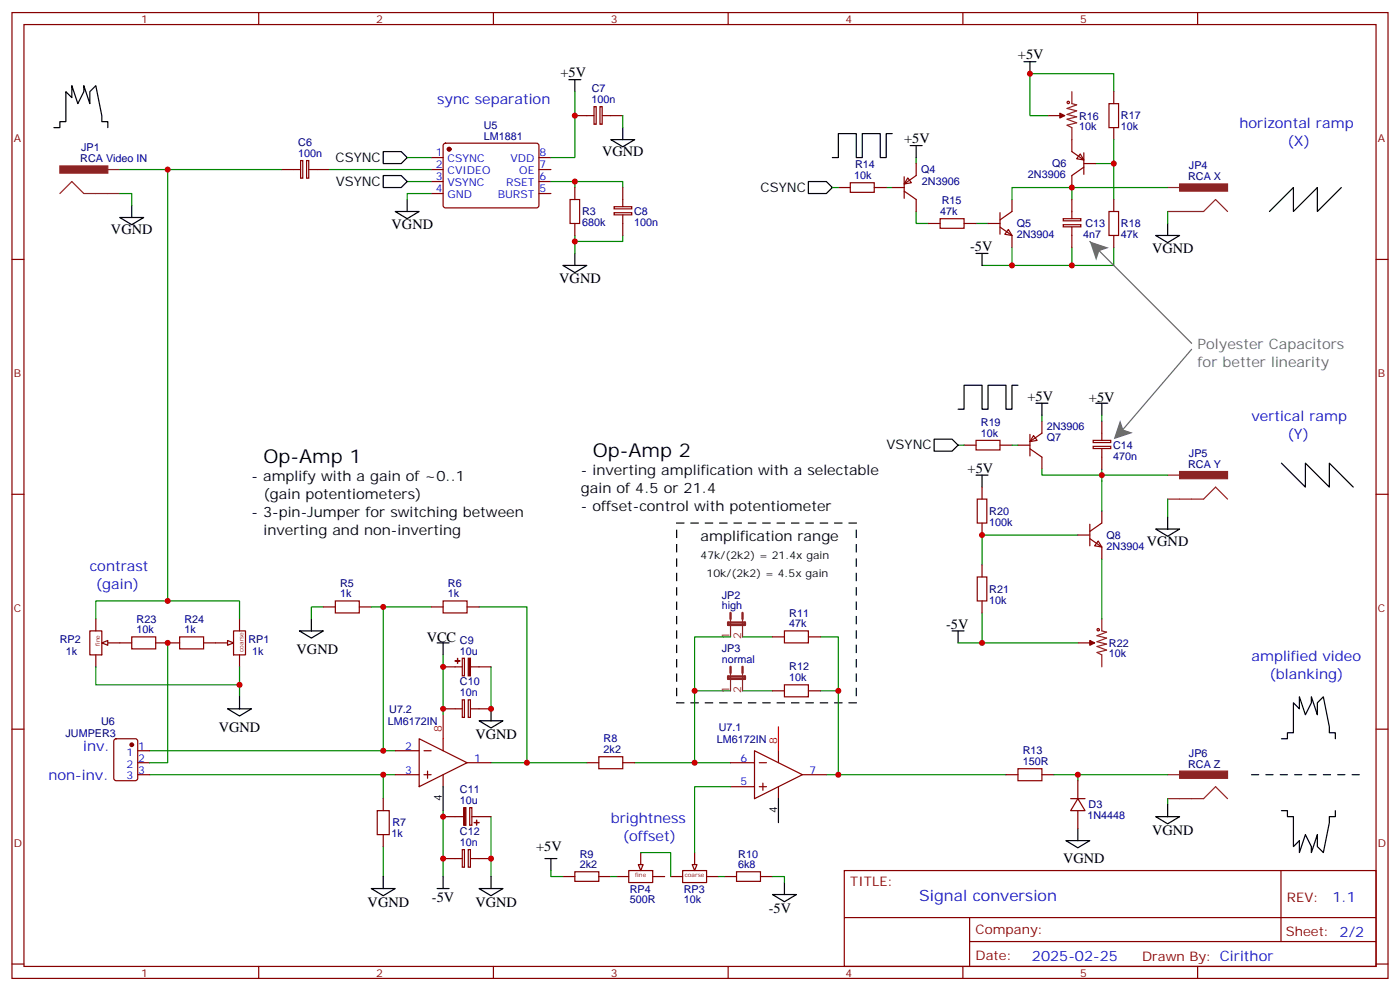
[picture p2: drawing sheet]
<svg xmlns="http://www.w3.org/2000/svg" width="412mm" height="292mm" viewBox="0 0 412 292" stroke-linecap="round" stroke-linejoin="round" font-family="sans-serif">
<defs><g id="words">
<g font-size="5.6">
<text x="77.6" y="136.3">Op-Amp 1</text>
<text x="174.6" y="134.6">Op-Amp 2</text>
</g>
<text font-size="4.6" fill="#00f" x="270.8" y="265.3">Signal conversion</text>
<g font-size="4.2">
<text x="299.9" y="17.5">+5V</text>
<text x="165.1" y="22.8">+5V</text>
<text x="177.3" y="46.1">VGND</text>
<text x="266.3" y="42.2">+5V</text>
<text x="32.7" y="69">VGND</text>
<text x="115.4" y="67.6">VGND</text>
<text x="285.8" y="73.9">-5V</text>
<text x="339.4" y="74.6">VGND</text>
<text x="164.7" y="83.4">VGND</text>
<text x="302.7" y="118">+5V</text>
<text x="320.8" y="118.4">+5V</text>
<text x="74.1" y="141.6">- amplify with a gain of ~0..1</text>
<text x="171.1" y="139.9">- inverting amplification with a selectable</text>
<text x="285" y="139.2">+5V</text>
<text x="77.6" y="146.9">(gain potentiometers)</text>
<text x="171.1" y="145.2">gain of 4.5 or 21.4</text>
<text x="74.1" y="152.2">- 3-pin-Jumper for switching between</text>
<text x="171.1" y="150.5">- offset-control with potentiometer</text>
<text x="77.6" y="157.5">inverting and non-inverting</text>
<text x="206.4" y="159.3">amplification range</text>
<text x="337.8" y="160.7">VGND</text>
<text x="278.7" y="185">-5V</text>
<text x="125.7" y="188.9">VCC</text>
<text x="87.4" y="192.4">VGND</text>
<text x="64.4" y="215.4">VGND</text>
<text x="140.1" y="217.5">VGND</text>
<text x="339.4" y="245.7">VGND</text>
<text x="157.9" y="250.6">+5V</text>
<text x="313.2" y="254.2">VGND</text>
<text x="108.3" y="266.9">VGND</text>
<text x="127.2" y="265.5">-5V</text>
<text x="140.1" y="266.9">VGND</text>
<text x="226.5" y="268.6">-5V</text>
</g>
<g font-size="4.2" fill="#00f">
<text x="128.8" y="30.5">sync separation</text>
<text x="365.1" y="37.6">horizontal ramp</text>
<text x="379.2" y="42.9">(X)</text>
<text x="368.7" y="124">vertical ramp</text>
<text x="379.2" y="129.3">(Y)</text>
<text x="26.5" y="168.1">contrast</text>
<text x="28.2" y="173.4">(gain)</text>
<text x="368.7" y="194.6">amplified video</text>
<text x="373.9" y="199.8">(blanking)</text>
<text x="24.5" y="221">inv.</text>
<text x="14.3" y="229.8">non-inv.</text>
<text x="179.9" y="242.2">brightness</text>
<text x="183.4" y="247.5">(offset)</text>
<text x="392.5" y="265.6">1.1</text>
<text x="304" y="282.9">2025-02-25</text>
</g>
<g font-size="4.2" fill="#666">
<text x="352.8" y="102.8">Polyester Capacitors</text>
<text x="352.8" y="108.1">for better linearity</text>
</g>
<g font-size="3.9">
<text x="98.8" y="47.7">CSYNC</text>
<text x="98.9" y="54.7">VSYNC</text>
<text x="224.1" y="56.5">CSYNC</text>
<text x="261.2" y="132.3">VSYNC</text>
</g>
<g font-size="3.9" fill="#800">
<text x="250.5" y="260.9">TITLE:</text>
<text x="379.1" y="265.6">REV:</text>
<text x="287.4" y="275.1">Company:</text>
<text x="378.7" y="275.7">Sheet: 2/2</text>
<text x="287.4" y="282.8">Date:</text>
<text x="336.4" y="282.8">Drawn By: Cirithor</text>
</g>
<g font-size="3.2" fill="#800">
<text x="41.6" y="6.7">1</text>
<text x="110.8" y="6.7">2</text>
<text x="179.9" y="6.7">3</text>
<text x="249.1" y="6.7">4</text>
<text x="318.2" y="6.7">5</text>
<text x="4.1" y="41.8">A</text>
<text x="405.9" y="41.8">A</text>
<text x="4.1" y="110.9">B</text>
<text x="405.9" y="110.9">B</text>
<text x="4.1" y="180.1">C</text>
<text x="405.9" y="180.1">C</text>
<text x="4.1" y="249.2">D</text>
<text x="405.9" y="249.2">D</text>
<text x="41.6" y="287.5">1</text>
<text x="110.8" y="287.5">2</text>
<text x="179.9" y="287.5">3</text>
<text x="249.1" y="287.5">4</text>
<text x="318.2" y="287.5">5</text>
</g>
<g font-size="3.2" fill="#000080">
<text x="174.3" y="27.2">C7</text>
<text x="174.3" y="30.3">100n</text>
<text x="317.9" y="35.2">R16</text>
<text x="330.2" y="35.2">R17</text>
<text x="142.5" y="41.1">LM1881</text>
<text x="142.5" y="37.9">U5</text>
<text x="317.9" y="38.3">10k</text>
<text x="330.2" y="38.4">10k</text>
<text x="23.7" y="47.8">RCA Video IN</text>
<text x="23.9" y="44.6">JP1</text>
<text x="87.9" y="46.2">100n</text>
<text x="87.9" y="43">C6</text>
<text x="251.6" y="52.7">10k</text>
<text x="251.9" y="49.5">R14</text>
<text x="271.4" y="51.1">Q4</text>
<text x="302.8" y="52.5">2N3906</text>
<text x="309.9" y="49.3">Q6</text>
<text x="350" y="53.1">RCA X</text>
<text x="350.2" y="49.9">JP4</text>
<text x="271.6" y="54.6">2N3906</text>
<text x="171.5" y="63.4">R3</text>
<text x="186.8" y="63.4">C8</text>
<text x="277" y="63.4">47k</text>
<text x="277.4" y="60.2">R15</text>
<text x="171.4" y="66.6">680k</text>
<text x="186.8" y="66.6">100n</text>
<text x="299.5" y="70.1">2N3904</text>
<text x="299.5" y="66.9">Q5</text>
<text x="319.1" y="70.1">4n7</text>
<text x="319.8" y="66.9">C13</text>
<text x="330.2" y="70.1">47k</text>
<text x="330.2" y="66.9">R18</text>
<text x="288.9" y="125.4">R19</text>
<text x="288.9" y="128.6">10k</text>
<text x="308.3" y="126.7">2N3906</text>
<text x="308.3" y="129.9">Q7</text>
<text x="327.9" y="135.3">470n</text>
<text x="327.9" y="132.1">C14</text>
<text x="350" y="137.8">RCA Y</text>
<text x="350.2" y="134.5">JP5</text>
<text x="291.4" y="154.8">100k</text>
<text x="291.4" y="151.6">R20</text>
<text x="326" y="161.9">2N3904</text>
<text x="326" y="158.6">Q8</text>
<text x="100.2" y="172.7">R5</text>
<text x="131.9" y="172.7">R6</text>
<text x="100.2" y="175.9">1k</text>
<text x="131.9" y="175.9">1k</text>
<text x="212.6" y="179.4">high</text>
<text x="212.6" y="176.2">JP2</text>
<text x="291.4" y="177.7">10k</text>
<text x="291.4" y="174.6">R21</text>
<text x="40.2" y="183.3">R23</text>
<text x="54.3" y="183.3">R24</text>
<text x="232.5" y="184.7">47k</text>
<text x="232.5" y="181.5">R11</text>
<text x="17.6" y="189.3">RP2</text>
<text x="40.2" y="186.4">10k</text>
<text x="54.3" y="186.4">1k</text>
<text x="73.2" y="189.3">RP1</text>
<text x="135.5" y="189.6">C9</text>
<text x="326.7" y="190.4">R22</text>
<text x="19.4" y="192.8">1k</text>
<text x="74.3" y="192.8">1k</text>
<text x="135.5" y="192.7">10u</text>
<text x="212.6" y="195.3">normal</text>
<text x="212.6" y="192.1">JP3</text>
<text x="232.5" y="197.4">R12</text>
<text x="326.7" y="193.6">10k</text>
<text x="135.5" y="201.8">C10</text>
<text x="232.5" y="200.6">10k</text>
<text x="114.7" y="209.8">U7.2</text>
<text x="135.5" y="205">10n</text>
<text x="29.8" y="213.4">U6</text>
<text x="114.3" y="213.3">LM6172IN</text>
<text x="211.7" y="215.1">U7.1</text>
<text x="19.3" y="216.9">JUMPER3</text>
<text x="177.8" y="221.7">2k2</text>
<text x="177.8" y="218.5">R8</text>
<text x="211.1" y="218.7">LM6172IN</text>
<text x="301.3" y="225.2">150R</text>
<text x="301.3" y="222.1">R13</text>
<text x="350" y="226">RCA Z</text>
<text x="350.2" y="222.7">JP6</text>
<text x="135.5" y="233.5">C11</text>
<text x="135.5" y="236.7">10u</text>
<text x="320.7" y="237.9">D3</text>
<text x="115.6" y="243.3">R7</text>
<text x="135.5" y="245.9">C12</text>
<text x="320.3" y="241.1">1N4448</text>
<text x="115.4" y="246.5">1k</text>
<text x="135.5" y="249.1">10n</text>
<text x="170.8" y="255.6">2k2</text>
<text x="170.8" y="252.5">R9</text>
<text x="217.5" y="255.6">6k8</text>
<text x="217.5" y="252.5">R10</text>
<text x="185.5" y="262.8">RP4</text>
<text x="201.4" y="262.8">RP3</text>
<text x="185.5" y="265.9">500R</text>
<text x="201.4" y="265.9">10k</text>
</g>
<g font-size="3.2" fill="#00f">
<text x="128.3" y="46">1</text>
<text x="131.8" y="47.8">CSYNC</text>
<text x="150.4" y="47.8">VDD</text>
<text x="158.9" y="46">8</text>
<text x="128.3" y="49.6">2</text>
<text x="128.3" y="53.1">3</text>
<text x="131.8" y="51.3">CVIDEO</text>
<text x="152.9" y="51.3">OE</text>
<text x="158.9" y="53.1">6</text>
<text x="158.9" y="49.6">7</text>
<text x="128.3" y="56.6">4</text>
<text x="131.8" y="54.9">VSYNC</text>
<text x="131.8" y="58.4">GND</text>
<text x="146.6" y="58.4">BURST</text>
<text x="149.1" y="54.9">RSET</text>
<text x="158.9" y="56.6">5</text>
<text x="40.7" y="220.7">1</text>
<text x="119.3" y="220.7">2</text>
<text x="37.2" y="222.4">1</text>
<text x="37.2" y="226">2</text>
<text x="40.7" y="224.2">2</text>
<text x="40.7" y="227.7">3</text>
<text x="119.3" y="227.7">3</text>
<text x="139.7" y="224.2">1</text>
<text x="218.1" y="224.2">6</text>
<text x="238.5" y="227.7">7</text>
<text x="37.2" y="229.5">3</text>
<text x="218.1" y="231.2">5</text>
</g>
<g font-size="3.2">
<text x="206.4" y="164.6">47k/(2k2) = 21.4x gain</text>
<text x="208.1" y="169.9">10k/(2k2) = 4.5x gain</text>
<text x="130.2" y="235.7" transform="rotate(-90 130.2 235.7)">4</text>
<text x="229" y="239.3" transform="rotate(-90 229 239.3)">4</text>
</g>
<g font-size="3.2" fill="#8d2323">
<text x="214.8" y="188.1" transform="rotate(-90 214.8 188.1)">1</text>
<text x="218.4" y="188.1" transform="rotate(-90 218.4 188.1)">2</text>
<text x="214.8" y="204" transform="rotate(-90 214.8 204)">1</text>
<text x="218.4" y="204" transform="rotate(-90 218.4 204)">2</text>
</g>
<g font-size="3.2" fill="#f00">
<text x="130.2" y="215.4" transform="rotate(-90 130.2 215.4)">8</text>
<text x="229" y="218.9" transform="rotate(-90 229 218.9)">8</text>
</g>
<g font-size="1.8" fill="#800">
<text x="29.4" y="190.2" transform="rotate(-90 29.4 190.2)">fine</text>
<text x="71.8" y="191.9" transform="rotate(-90 71.8 191.9)">coarse</text>
<text x="187.1" y="258.1">fine</text>
<text x="201.7" y="258.1">coarse</text>
</g>
</g></defs>
<g fill="none" stroke="#870000" stroke-width=".35">
<path d="M3.5 3.7h405.4v284.3h-405.4zM7.1 7.2h398.2v277.3h-398.2zM76.2 3.7v3.5M145.3 3.7v3.5M214.5 3.7v3.5M283.6 3.7v3.5M352.8 3.7v3.5M169.3 34h5.7M175 31.4h.6v5.2h-.6zM176.7 31.4h.7v5.2h-.7zM177.4 34h6M308.7 34h3.5"/>
<path d="M326.7 30.5h2.8v7.1h-2.8zM328.1 27v3.5M328.1 37.6v3.5M82.9 49.9h5.6M88.5 47.3h.7v5.2h-.7zM90.3 47.3h.6v5.2h-.6zM91 49.9h6M127 49.9h3.5M127 46.4h3.5M127 53.4h3.5M127 57h3.5M130.8 42.4l.4-.2h27.1l.4 .7v17.9l-.7 .4-27-.1-.5-.6v-17.6z"/>
<path d="M158.7 49.9h3.6M158.7 46.4h3.6M158.7 53.4h3.6M158.7 57h3.6M167.9 58.7h2.8v7.1h-2.8zM169.3 55.2v3.5M183.4 55.2v5.7M246.9 55.2h3.6M250.5 53.8h7v2.8h-7zM257.5 55.2h3.6M262.8 55.2h3.5M266.3 56.3l3.6 2.4v3.6"/>
<path d="M266.3 52v6.4M267.4 52.4l1.1 1.4-2.2 .4zM269.9 48.2v3.5l-3.6 2.5M298.1 58.7v3.6l-3.5 2.4M315.7 41.1v3.5l3.6 2.5M315.7 58.7v5.7M318.2 45.3l1.1 1.8-2.2-.4zM319.3 49.2l-3.6 2.5v3.5M319.3 48.2h3.5M319.3 45v6.3M328.1 58.7v3.6M3.5 76.4h3.6"/>
<path d="M169.3 65.8v3.5M180.9 62.6h5.2v.7h-5.2zM180.9 60.9h5.2v.6h-5.2zM183.4 63.3v6M273.4 65.8h3.5M276.9 64.4h7.1v2.8h-7.1zM284 65.8h3.5M291 65.8h3.6M294.6 66.9l3.5 2.4v3.5M294.6 62.6v6.4M297 67.6l1.1 1.7-2.1-.3zM313.2 66.1h5.2v.7h-5.2z"/>
<path d="M313.2 64.4h5.2v.6h-5.2zM315.7 66.9v5.9M326.7 62.3h2.8v7h-2.8zM328.1 69.3v3.5M405.3 76.4h3.6M284 131.1h3.5M287.5 129.6h7.1v2.9h-7.1zM294.6 131.1h3.5M299.9 131.1h3.5M303.4 132.1l3.5 2.5v3.5M303.4 127.9v6.3M304.4 128.2l1.1 1.4-2.1 .4z"/>
<path d="M306.9 124v3.5l-3.5 2.5M322 131.4h5.2v.6h-5.2zM322 129.6h5.2v.7h-5.2zM324.6 124v5.6M324.6 132.1v6M3.5 145.5h3.6M287.9 146.9h2.8v7.1h-2.8zM289.3 143.4v3.5M289.3 154v3.5M317.5 157.5h3.5M321 158.6l3.6 2.4v3.6M321 154.3v6.4"/>
<path d="M323.5 159.3l1.1 1.7-2.2-.3zM324.6 150.5v3.5l-3.6 2.5M405.3 145.5h3.6M95.2 178.7h3.6M98.8 176.9h7v3.5h-7zM105.8 178.7h3.6M127 178.7h3.5M130.5 176.9h7.1v3.5h-7.1zM137.6 178.7h3.5M63.5 189.3h3.5M68.8 185.7h3.5v7.1h-3.5zM70.6 182.2v3.5"/>
<path d="M70.6 192.8v3.5M130.5 196.3h5.7M136.2 193.8h.6v5.2h-.6zM138.6 196.3h6M227.5 187.5h3.6M231.1 185.7h7v3.6h-7zM238.1 187.5h3.6M317.5 189.3h3.5M3.5 214.7h3.6M33.7 217.7l.5-.2h5.7l.6 .4 .1 11.2-.5 .7h-5.9l-.6-.4-.1-11.2zM123.5 217.5l14.1 7-14.1 7.1zM130.5 208.7h5.7"/>
<path d="M130.5 217.5v3.5M136.2 206h.6v5.2h-.6zM137.9 206h.7v5.2h-.7zM138.6 208.7h6M227.5 203.4h3.6M231.1 201.6h7v3.5h-7zM238.1 203.4h3.6M405.3 214.7h3.6M40.6 224.5h3.5M40.6 228.1h3.5M40.6 221h3.5M111.1 238.7h3.6v7h-3.6z"/>
<path d="M112.9 235.1v3.6M116.4 228.1h7.1M116.4 221h7.1M124.9 228.1h2.1M124.9 221h2.1M125.9 227v2.1M130.5 228.1v3.5M137.6 224.5h7M138.4 237.8h.6v5.2h-.6zM172.9 224.5h3.5M176.4 222.8h7v3.5h-7zM183.4 224.5h3.6"/>
<path d="M215.2 224.5h7M215.2 231.6h7M222.2 221l14.2 7.1-14.2 7zM223.7 224.5h2.1M223.7 231.6h2.1M224.7 230.5v2.2M229.3 221v3.5M229.3 231.6v3.5M236.4 228.1h7M296.3 228.1h3.6M299.9 226.3h7v3.5h-7zM306.9 228.1h3.5"/>
<path d="M315.4 235.1h4.2M317.5 235.1l2.1 3.6h-4.2zM317.5 229.8v5.3M317.5 238.7v5.2M112.9 245.7v3.5M130.5 252.8h5.7M130.5 240.4h6M136.2 250.1h.6v5.2h-.6zM137.9 250.1h.7v5.2h-.7zM138.6 252.8h6M139 240.4h5.6M165.8 258.1h3.5"/>
<path d="M169.3 256.6h7.1v2.9h-7.1zM176.4 258.1h3.5M213.4 258.1h3.6M217 256.6h7v2.9h-7zM224 258.1h3.5M248.7 256.3h156.6v28.2h-156.6zM377.3 256.3v20.9M248.7 270.1h156.5M285.6 277.2h119.6M285.6 270.1v14.2M3.5 283.8h3.6M76.2 284.5v3.5"/>
<path d="M145.3 284.5v3.5M214.5 284.5v3.5M283.6 284.5v3.5M352.8 284.5v3.5M405.3 283.8h3.6"/>
</g>
<g fill="none" stroke="#8c2424" stroke-width=".35">
<path d="M312.2 34h1.4M315.7 27v3.5l1.4 .4-2.8 1 2.8 .7-2.8 1.1 2.8 .7-2.8 .7 2.8 1.1-2.8 .7 1.4 .7v3.5M17.6 57l3.6-3.6 3.5 3.6h10.6M31.7 49.9h3.6M344 55.2h3.5M344 62.3h10.5l3.6-3.6 3.5 3.6M344 139.9h3.5M344 146.9h10.5l3.6-3.5 3.5 3.5M215.2 182.2v5.3M215.2 198.1v5.3M218.7 182.2v5.3M218.7 198.1v5.3"/>
<path d="M321 189.3h1.4M324.6 182.2v3.5l1.4 .4-2.9 1 2.9 .8-2.9 1 2.9 .7-2.9 .7 2.9 1.1-2.9 .7 1.5 .7v3.5M344 235.1h10.5l3.6-3.5 3.5 3.5M344 228.1h3.5"/>
</g>
<g fill="#8c2424" stroke="#8c2424" stroke-width=".35">
<path d="M347.5 227h14.1v2.1h-14.1z"/>
<path d="M347.5 138.8h14.1v2.1h-14.1z"/>
<path d="M347.5 54.2h14.1v2.1h-14.1z"/>
<path d="M17.6 48.9h14.1v2.1h-14.1z"/>
</g>
<path d="M199.3 154h52.9v52.9h-52.9zM368.7 228.1h31.7" fill="none" stroke="#000" stroke-width=".35" stroke-dasharray="2.1 2.1"/>
<g fill="none" stroke="#008700" stroke-width=".35">
<path d="M169.3 27v19.4h-7M183.4 34v3.6M328.1 27v-5.3h-24.7v12.3h5.3M35.3 57h3.5v3.5M35.3 49.9h47.6M97 49.9h30M119.9 53.4h7.1M119.9 46.4h7.1M127 57h-7.1v1.7M162.3 53.4h7v1.8M169.3 53.4h14.1v1.8M245.2 55.2h1.7"/>
<path d="M261.1 55.2h1.7M269.9 46.4v1.8M315.7 55.2h-17.6v3.5M322.8 48.2h5.3v10.5M328.1 41.1v7.1M344 55.2h-28.3v3.5M169.3 69.3v1.8M183.4 69.3v1.8h-14.1v3.5M269.9 62.3v3.5h3.5M287.5 65.8h3.5M298.1 72.8v5.3h-8.8M315.7 72.8v5.3h-17.6"/>
<path d="M328.1 72.8v5.3h-12.4M344 62.3v3.5M282.2 131.1h1.8M298.1 131.1h1.8M306.9 138.1v1.8h17.7v-1.8M306.9 122.2v1.8M324.6 122.2v1.8M344 139.9h-19.4v10.6M317.5 157.5h-28.2v8.8M344 146.9v5.3M95.2 178.7h-3.5v3.5M109.4 178.7h3.5"/>
<path d="M127 178.7h-14.1v42.3h3.5M141.1 178.7h14.1v45.8h-10.6M324.6 164.6v17.6M130.5 192.8v17.6M144.6 196.3v12.4M218.7 187.5h8.8M241.7 187.5h5.2v40.6h-3.5M289.3 180.4v8.9h-7.1M289.3 189.3h28.2M70.6 201.6v3.5M215.2 203.4h-10.6v21.1h10.6M218.7 203.4h8.8"/>
<path d="M241.7 203.4h5.2M44.1 228.1h72.3M44.1 221h68.8M112.9 228.1v7M130.5 238.7v19.4M155.2 224.5h17.7M187 224.5h17.6M246.9 228.1h49.4M310.4 228.1h33.6M317.5 228.1v1.7M344 235.1v1.8M112.9 249.2v8.9"/>
<path d="M144.6 240.4v17.7"/>
</g>
<g fill="none" stroke="#000" stroke-width=".35">
<path d="M301.6 18.2h3.6M303.4 18.2v3.5M15.9 37.6h1.7v-1.8h1.8v-8.8l1.8 1.8v-3.6l1.7 5.3 1.8-3.5v-1.8l1.8 5.3v-3.5l1.7-1.8 1.8 8.8v1.8h1.7v1.8M167.6 23.5h3.5M169.3 23.5v3.5M183.4 37.6v3.5M262.8 39.3h-1.7v7.1h-1.8v-7.1h-5.3v7.1h-1.8v-7.1h-5.3v7.1h-1.7M112.9 51.7h5.3l1.7 1.7-1.7 1.8h-5.3zM112.9 44.6h5.3l1.7 1.8-1.7 1.8h-5.3zM119.9 58.7v3.6M179.9 41.1h7.1l-3.6 2.1zM238.1 53.4h5.3l1.8 1.8-1.8 1.8h-5.3z"/>
<path d="M268.1 42.9h3.5M269.9 42.9v3.5M395.1 55.2l-7 7.1v-7.1l-7.1 7.1v-7.1l-7.1 7.1M35.3 64h7l-3.5 2.1zM38.8 60.5v3.5M116.4 62.3h7.1l-3.6 2.1zM165.8 78.1h7.1l-3.6 2.2zM169.3 74.6v3.5M287.5 74.6h3.5M289.3 74.6v3.5M340.4 69.3h7.1l-3.5 2.1zM344 65.8v3.5"/>
<path d="M299.9 113.4h-1.8v7.1h-1.8v-7.1h-5.3v7.1h-1.7v-7.1h-5.3v7.1h-1.8M305.2 118.7h3.5M306.9 118.7v3.5M322.8 118.7h3.5M324.6 118.7v3.5M275.2 129.3h5.3l1.7 1.8-1.7 1.7h-5.3zM287.5 139.9h3.5M289.3 139.9v3.5M377.5 136.3l7 7.1v-7.1l7.1 7.1v-7.1l7 7.1M340.4 155.8h7.1l-3.5 2.1zM344 152.2v3.6M88.2 185.7h7l-3.5 2.2z"/>
<path d="M91.7 182.2v3.5M128.8 189.3h3.5M130.5 189.3v3.5M280.5 185.7h3.5M282.2 185.7v3.6M67 208.7h7.1l-3.5 2.1zM70.6 205.1v3.6M141.1 212.2h7.1l-3.6 2.1zM144.6 208.7v3.5M377.5 217.5h1.7v-1.8h1.8v-8.8l1.8 1.8v-3.6l1.7 5.3 1.8-3.5v-1.8l1.8 5.3v-3.5l1.7-1.8 1.8 8.9v1.7h1.7v1.8M130.5 231.6v7.1M229.3 235.1v7.1"/>
<path d="M344 236.9v3.5M377.5 238.7h1.7v1.7h1.8v8.8l1.8-1.7v3.5l1.7-5.3 1.8 3.5v1.8l1.8-5.3v3.5l1.7 1.8 1.8-8.8v-1.8h1.7v-1.7M112.9 258.1v3.5M130.5 258.1v3.5M144.6 258.1v3.5M160.5 252.8h3.5M162.3 252.8v3.5M231.1 259.8v3.5M314 247.5h7l-3.5 2.1zM317.5 243.9v3.6M340.4 240.4h7.1l-3.5 2.1zM109.4 261.6h7l-3.5 2.1z"/>
<path d="M128.8 261.6h3.5M141.1 261.6h7.1l-3.6 2.1zM227.5 263.3h7.1l-3.5 2.2z"/>
</g>
<path d="M214.5 183.3h4.9v.7h-4.9zM214.5 199.1h4.9v.7h-4.9zM215.2 180.4v1.8M215.2 196.3v1.8M218.7 180.4v1.8M218.7 196.3v1.8" fill="none" stroke="#8c2424" stroke-width=".71"/>
<g fill="#870000" stroke="#870000" stroke-width=".35">
<path d="M136.6 237.8h.6v5.2h-.6z"/>
<path d="M140.4 241.5v1.4z"/>
<path d="M139.7 242.1l1.4 .1z"/>
<path d="M137.9 193.8h.7v5.2h-.7z"/>
<path d="M134.8 193.9v1.4z"/>
<path d="M134.1 194.6h1.4z"/>
<path d="M321 188.6l1.4 .7-1.4 .7z"/>
<path d="M312.2 33.3l1.4 .7-1.4 .7z"/>
<circle cx="38.8" cy="219.3" r=".53"/>
<circle cx="132.3" cy="43.9" r=".53"/>
</g>
<path d="M130.5 210.4v7.1M229.3 214v7" fill="none" stroke="#f00" stroke-width=".35"/>
<g fill="none" stroke="#a10000" stroke-width=".35">
<circle cx="314.7" cy="30.2" r=".35"/>
<circle cx="323.5" cy="185.4" r=".35"/>
</g>
<path d="M67 188.6l1.8 .7-1.8 .7z" fill="#f0f0f0" stroke="#870000" stroke-width=".35"/>
<path d="M26.5 185.7h3.5v7.1h-3.5zM28.2 182.2v3.5M28.2 192.8v3.5M31.7 189.3h3.6" fill="none" stroke="#870000" stroke-width=".35"/>
<path d="M30 189.3l1.7-.7v1.4z" fill="#f0f0f0" stroke="#870000" stroke-width=".35"/>
<path d="M197.6 258.1h3.5M201.1 256.3h7v3.5h-7zM204.6 251v3.5M208.1 258.1h3.6" fill="none" stroke="#870000" stroke-width=".35"/>
<path d="M203.9 254.5h1.4l-.7 1.8z" fill="#f0f0f0" stroke="#870000" stroke-width=".35"/>
<path d="M181.7 258.1h3.5M185.2 256.3h7.1v3.5h-7.1zM188.7 251v3.5M192.3 258.1h3.5" fill="none" stroke="#870000" stroke-width=".35"/>
<path d="M188 254.5h1.4l-.7 1.8z" fill="#f0f0f0" stroke="#870000" stroke-width=".35"/>
<path d="M215.2 231.6h-10.6v19.4" fill="none" stroke="#008700" stroke-width=".35"/>
<path d="M287.9 169.9h2.8v7h-2.8zM289.3 166.3v3.6M289.3 176.9v3.5" fill="none" stroke="#870000" stroke-width=".35"/>
<path d="M321 71.1l30 30M351 102.8l-21.2 24.7" fill="none" stroke="#666" stroke-width=".35"/>
<g fill="#666">
<path d="M321 71.1l5.6 1.9-2.8 .9-.9 2.8z"/>
<path d="M330 123.7l.9 2.8 2.8 .9-5.6 1.9z"/>
</g>
<path d="M35.3 189.3h3.5M38.8 187.5h7.1v3.5h-7.1zM45.9 189.3h7M52.9 187.5h7.1v3.5h-7.1zM60 189.3h3.5" fill="none" stroke="#870000" stroke-width=".35"/>
<path d="M49.4 49.9v127M28.2 182.2v-5.3h42.4v5.3M28.2 196.3v5.3h42.4v-5.3M49.4 189.3v35.2h-5.3M215.2 187.5h-10.6v15.9M162.3 256.3v1.8h3.5M179.9 258.1h1.8M188.7 251h8.9v7.1M211.7 258.1h1.7M227.5 258.1h3.6v1.7" fill="none" stroke="#008700" stroke-width=".35"/>
<g fill="#c00">
<circle cx="144.6" cy="252.8" r=".88"/>
<circle cx="130.5" cy="240.4" r=".88"/>
<circle cx="169.3" cy="34" r=".88"/>
<circle cx="130.5" cy="252.8" r=".88"/>
<circle cx="144.6" cy="208.7" r=".88"/>
<circle cx="130.5" cy="208.7" r=".88"/>
<circle cx="130.5" cy="196.3" r=".88"/>
<circle cx="324.6" cy="139.9" r=".88"/>
<circle cx="289.3" cy="189.3" r=".88"/>
<circle cx="315.7" cy="78.1" r=".88"/>
<circle cx="298.1" cy="78.1" r=".88"/>
<circle cx="315.7" cy="55.2" r=".88"/>
<circle cx="169.3" cy="71.1" r=".88"/>
<circle cx="169.3" cy="53.4" r=".88"/>
<circle cx="328.1" cy="48.2" r=".88"/>
<circle cx="303.4" cy="21.7" r=".88"/>
<circle cx="289.3" cy="157.5" r=".88"/>
<circle cx="317.5" cy="228.1" r=".88"/>
<circle cx="49.4" cy="189.3" r=".88"/>
<circle cx="70.6" cy="201.6" r=".88"/>
<circle cx="246.9" cy="228.1" r=".88"/>
<circle cx="246.9" cy="203.4" r=".88"/>
<circle cx="204.6" cy="203.4" r=".88"/>
<circle cx="204.6" cy="224.5" r=".88"/>
<circle cx="49.4" cy="176.9" r=".88"/>
<circle cx="49.4" cy="49.9" r=".88"/>
<circle cx="112.9" cy="221" r=".88"/>
<circle cx="112.9" cy="228.1" r=".88"/>
<circle cx="112.9" cy="178.7" r=".88"/>
<circle cx="155.2" cy="224.5" r=".88"/>
</g>
<use href="#words"/>
</svg>
